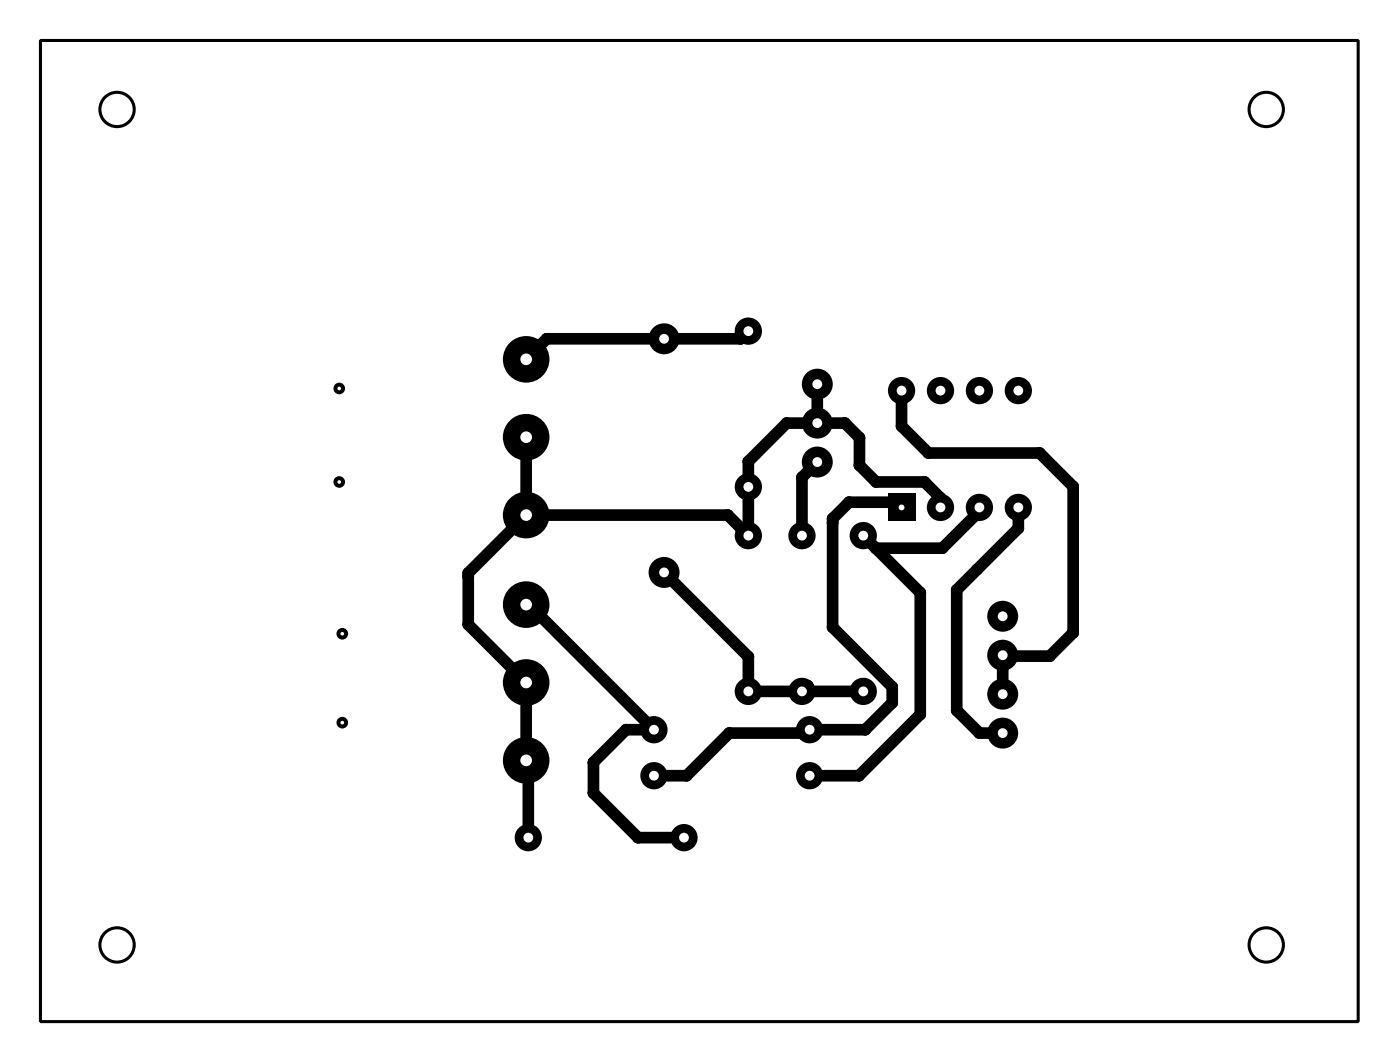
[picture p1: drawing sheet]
<svg xmlns="http://www.w3.org/2000/svg" width="91mm" height="69mm" viewBox="0 0 91 69" stroke-linecap="round" stroke-linejoin="round" font-family="sans-serif">
<g fill="none" stroke="#000" stroke-width=".76">
<path d="M34.3 28.5v5.1M34.3 33.6l-3.7 3.8v3.3l3.7 3.8 .3-.6-.3 .3v5.4l.2 .1v4.9M34.3 39.4l.1 .3h.4l7.9 7.9h-1.8l-2.2 2.1v2l2.9 2.9h3M43.3 37.3l5.5 5.5v2.3h7.5M48.8 21.6l-.5 .5h-12.6l-1.4 1.3M53.3 25.1v2.5M53.3 30.1l-1 1v3.8M56.3 34.9l3.8 3.8v7.9l-4 4h-3.3M58.8 33.1l-.3-.3h-3.1l-1.1 1v7.1l3.9 3.9v1l-1.7 1.8h-3.7l-.2 .2h-5l-2.8 2.8h-2.1M58.8 25.5v2.3l1.8 1.7h7.2l2.2 2.2v9.6l-1.5 1.5-3.1-.1v2.6M61.4 33.1v-.6l-1.1-1.1h-3.1l-1.1-1.1v-1.8l-1-.9h-3.8l-2.5 2.5v4.8l-1.3-1.3h-13.2M63.9 33.1v.2l-2.4 2.5h-4.3"/>
<path d="M66.5 33.1v1.4l-4.1 4v7.8l1.5 1.5h1.5M52.7 44.7l-.4 .4"/>
</g>
<g fill="#000">
<circle cx="30.6" cy="37.4" r=".38"/>
<circle cx="30.6" cy="37.6" r=".38"/>
<circle cx="34.3" cy="33.6" r="1.52"/>
<circle cx="34.4" cy="39.7" r=".38"/>
<circle cx="34.8" cy="39.7" r=".38"/>
<circle cx="35.7" cy="22.1" r=".38"/>
<circle cx="47.5" cy="33.6" r=".38"/>
<circle cx="48.3" cy="22.1" r=".38"/>
<circle cx="48.8" cy="30.1" r=".38"/>
<circle cx="51.3" cy="27.6" r=".38"/>
<circle cx="52.3" cy="31.1" r=".38"/>
<circle cx="54.3" cy="34.1" r=".38"/>
<circle cx="54.3" cy="33.8" r=".38"/>
<circle cx="55.1" cy="27.6" r=".38"/>
<circle cx="55.4" cy="32.8" r=".38"/>
<circle cx="56.1" cy="28.5" r=".38"/>
<circle cx="56.1" cy="30.3" r=".38"/>
<circle cx="57.2" cy="35.8" r=".38"/>
<circle cx="57.2" cy="31.4" r=".38"/>
<circle cx="58.5" cy="32.8" r=".38"/>
<circle cx="58.8" cy="27.8" r=".38"/>
<circle cx="60.1" cy="38.7" r=".38"/>
<circle cx="60.3" cy="31.4" r=".38"/>
<circle cx="60.6" cy="29.5" r=".38"/>
<circle cx="61.4" cy="32.9" r=".38"/>
<circle cx="61.4" cy="32.5" r=".38"/>
<circle cx="61.5" cy="35.8" r=".38"/>
<circle cx="62.4" cy="38.5" r=".38"/>
<circle cx="63.8" cy="37.2" r=".38"/>
<circle cx="63.9" cy="33.3" r=".38"/>
<circle cx="66.5" cy="34.5" r=".38"/>
<circle cx="67.8" cy="29.5" r=".38"/>
<circle cx="70" cy="31.7" r=".38"/>
<circle cx="30.6" cy="40.7" r=".38"/>
<circle cx="34.3" cy="44.2" r=".38"/>
<circle cx="34.5" cy="49.7" r=".38"/>
<circle cx="34.6" cy="43.9" r=".38"/>
<circle cx="38.7" cy="51.7" r=".38"/>
<circle cx="38.7" cy="49.7" r=".38"/>
<circle cx="40.9" cy="47.6" r=".38"/>
<circle cx="41.6" cy="54.6" r=".38"/>
<circle cx="44.8" cy="50.6" r=".38"/>
<circle cx="47.6" cy="47.8" r=".38"/>
<circle cx="48.8" cy="42.8" r=".38"/>
<circle cx="52.3" cy="45.1" r=".38"/>
<circle cx="52.6" cy="47.8" r=".38"/>
<circle cx="52.7" cy="44.7" r=".38"/>
<circle cx="52.8" cy="45.1" r=".38"/>
<circle cx="54.3" cy="40.9" r=".38"/>
<circle cx="56.1" cy="50.6" r=".38"/>
<circle cx="56.5" cy="47.6" r=".38"/>
<circle cx="58.2" cy="45.8" r=".38"/>
<circle cx="58.2" cy="44.8" r=".38"/>
<circle cx="60.1" cy="46.6" r=".38"/>
<circle cx="62.4" cy="46.3" r=".38"/>
<circle cx="63.9" cy="47.8" r=".38"/>
<circle cx="65.5" cy="42.8" r=".38"/>
<circle cx="68.5" cy="42.8" r=".38"/>
<circle cx="70" cy="41.3" r=".38"/>
</g>
<circle cx="34.3" cy="33.6" r=".38" fill="#fff"/>
<circle cx="34.3" cy="28.5" r="1.52" fill="#000"/>
<circle cx="34.3" cy="28.5" r=".38" fill="#fff"/>
<circle cx="34.3" cy="23.4" r="1.52" fill="#000"/>
<circle cx="34.3" cy="23.4" r=".38" fill="#fff"/>
<circle cx="34.3" cy="49.6" r="1.52" fill="#000"/>
<circle cx="34.3" cy="49.6" r=".38" fill="#fff"/>
<circle cx="34.3" cy="44.5" r="1.52" fill="#000"/>
<circle cx="34.3" cy="44.5" r=".38" fill="#fff"/>
<circle cx="34.3" cy="39.4" r="1.52" fill="#000"/>
<circle cx="34.3" cy="39.4" r=".38" fill="#fff"/>
<path d="M57.9 32.2h1.8v1.8h-1.8z" fill="#000"/>
<circle cx="58.8" cy="33.1" r=".19" fill="#fff"/>
<circle cx="61.4" cy="33.1" r=".89" fill="#000"/>
<circle cx="61.4" cy="33.1" r=".32" fill="#fff"/>
<circle cx="63.9" cy="33.1" r=".89" fill="#000"/>
<circle cx="63.9" cy="33.1" r=".32" fill="#fff"/>
<circle cx="66.5" cy="33.1" r=".89" fill="#000"/>
<circle cx="66.5" cy="33.1" r=".32" fill="#fff"/>
<circle cx="66.5" cy="25.5" r=".89" fill="#000"/>
<circle cx="66.5" cy="25.5" r=".32" fill="#fff"/>
<circle cx="63.9" cy="25.5" r=".89" fill="#000"/>
<circle cx="63.9" cy="25.5" r=".32" fill="#fff"/>
<circle cx="61.4" cy="25.5" r=".89" fill="#000"/>
<circle cx="61.4" cy="25.5" r=".32" fill="#fff"/>
<circle cx="58.8" cy="25.5" r=".89" fill="#000"/>
<circle cx="58.8" cy="25.5" r=".32" fill="#fff"/>
<circle cx="43.3" cy="22.1" r="1.01" fill="#000"/>
<circle cx="43.3" cy="22.1" r=".32" fill="#fff"/>
<circle cx="43.3" cy="37.3" r="1.01" fill="#000"/>
<circle cx="43.3" cy="37.3" r=".32" fill="#fff"/>
<circle cx="48.8" cy="34.9" r=".89" fill="#000"/>
<circle cx="48.8" cy="34.9" r=".32" fill="#fff"/>
<circle cx="48.8" cy="45.1" r=".89" fill="#000"/>
<circle cx="48.8" cy="45.1" r=".32" fill="#fff"/>
<circle cx="48.8" cy="21.6" r=".89" fill="#000"/>
<circle cx="48.8" cy="21.6" r=".32" fill="#fff"/>
<circle cx="48.8" cy="31.8" r=".89" fill="#000"/>
<circle cx="48.8" cy="31.8" r=".32" fill="#fff"/>
<circle cx="52.3" cy="45.1" r=".89" fill="#000"/>
<circle cx="52.3" cy="45.1" r=".32" fill="#fff"/>
<circle cx="52.3" cy="34.9" r=".89" fill="#000"/>
<circle cx="52.3" cy="34.9" r=".32" fill="#fff"/>
<circle cx="56.3" cy="45.1" r=".89" fill="#000"/>
<circle cx="56.3" cy="45.1" r=".32" fill="#fff"/>
<circle cx="56.3" cy="34.9" r=".89" fill="#000"/>
<circle cx="56.3" cy="34.9" r=".32" fill="#fff"/>
<circle cx="52.8" cy="47.6" r=".89" fill="#000"/>
<circle cx="52.8" cy="47.6" r=".32" fill="#fff"/>
<circle cx="42.7" cy="47.6" r=".89" fill="#000"/>
<circle cx="42.7" cy="47.6" r=".32" fill="#fff"/>
<circle cx="52.8" cy="50.6" r=".89" fill="#000"/>
<circle cx="52.8" cy="50.6" r=".32" fill="#fff"/>
<circle cx="42.7" cy="50.6" r=".89" fill="#000"/>
<circle cx="42.7" cy="50.6" r=".32" fill="#fff"/>
<circle cx="53.3" cy="25.1" r="1.01" fill="#000"/>
<circle cx="53.3" cy="25.1" r=".32" fill="#fff"/>
<circle cx="53.3" cy="27.6" r="1.01" fill="#000"/>
<circle cx="53.3" cy="27.6" r=".32" fill="#fff"/>
<circle cx="53.3" cy="30.1" r="1.01" fill="#000"/>
<circle cx="53.3" cy="30.1" r=".32" fill="#fff"/>
<circle cx="44.6" cy="54.6" r=".89" fill="#000"/>
<circle cx="44.6" cy="54.6" r=".32" fill="#fff"/>
<circle cx="34.5" cy="54.6" r=".89" fill="#000"/>
<circle cx="34.5" cy="54.6" r=".32" fill="#fff"/>
<circle cx="65.4" cy="40.2" r="1.01" fill="#000"/>
<circle cx="65.4" cy="40.2" r=".32" fill="#fff"/>
<circle cx="65.4" cy="42.7" r="1.01" fill="#000"/>
<circle cx="65.4" cy="42.7" r=".32" fill="#fff"/>
<circle cx="65.4" cy="45.3" r="1.01" fill="#000"/>
<circle cx="65.4" cy="45.3" r=".32" fill="#fff"/>
<circle cx="65.4" cy="47.8" r="1.01" fill="#000"/>
<circle cx="65.4" cy="47.8" r=".32" fill="#fff"/>
<circle cx="22.1" cy="25.3" r=".38" fill="#000"/>
<circle cx="22.1" cy="25.3" r=".12" fill="#fff"/>
<circle cx="22.1" cy="31.4" r=".38" fill="#000"/>
<circle cx="22.1" cy="31.4" r=".12" fill="#fff"/>
<circle cx="22.3" cy="41.3" r=".38" fill="#000"/>
<circle cx="22.3" cy="41.3" r=".12" fill="#fff"/>
<circle cx="22.3" cy="47.1" r=".38" fill="#000"/>
<circle cx="22.3" cy="47.1" r=".12" fill="#fff"/>
<g fill="none" stroke="#000" stroke-width=".2">
<path d="M2.6 2.6h86v64h-86z"/>
<circle cx="7.6" cy="7.1" r="1.12"/>
<circle cx="82.6" cy="7.1" r="1.12"/>
<circle cx="7.6" cy="61.6" r="1.12"/>
<circle cx="82.6" cy="61.6" r="1.12"/>
</g>
</svg>
